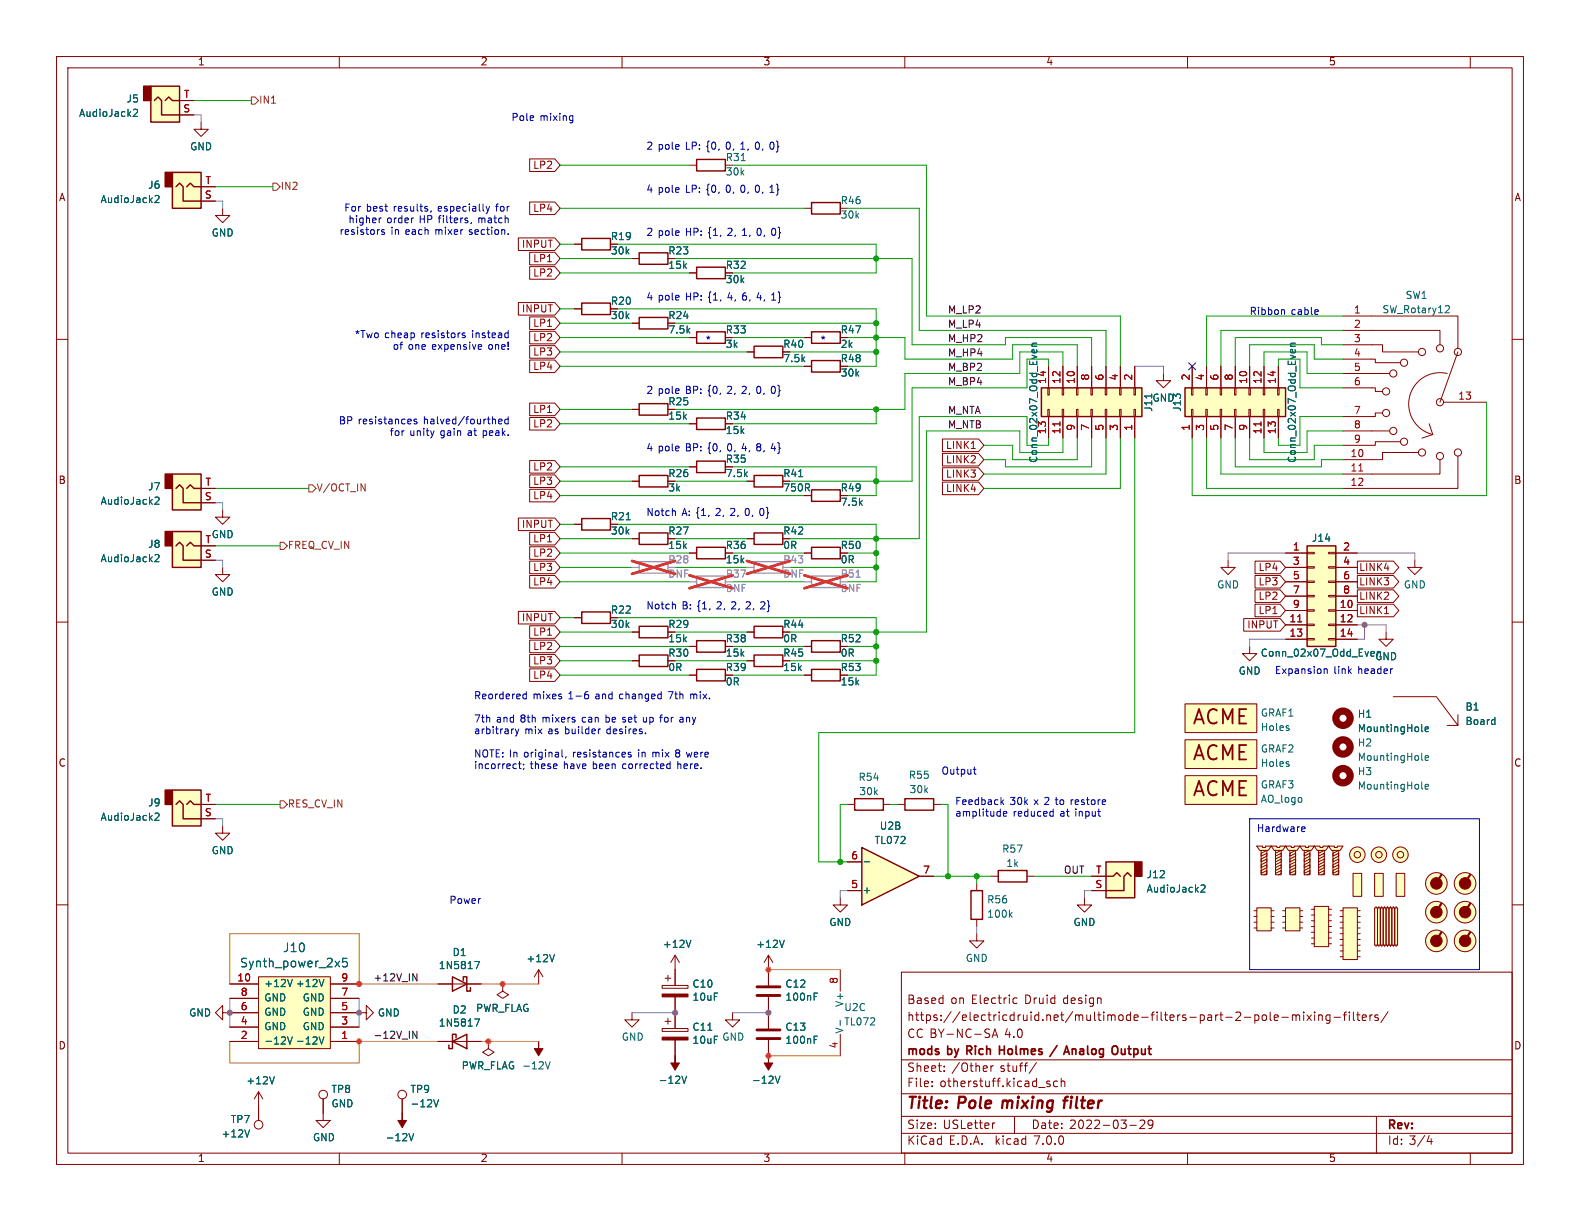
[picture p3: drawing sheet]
<svg xmlns="http://www.w3.org/2000/svg" width="279mm" height="216mm" viewBox="0 0 279 216" stroke-linecap="round" stroke-linejoin="round" font-family="sans-serif">
<defs><g id="words">
<g font-size="3.5" fill="#840000">
<text x="210.8" y="128.7">ACME</text>
<text x="210.8" y="135">ACME</text>
<text x="210.8" y="141.4">ACME</text>
</g>
<g font-size="2.8" fill="#840000">
<text x="160.4" y="196.7">Title:</text>
<text x="169.5" y="196.7">Pole</text>
<text x="177.9" y="196.7">mixing</text>
<text x="189.4" y="196.7">filter</text>
</g>
<g font-size="2.1" fill="#006464">
<text x="42.4" y="171.4">Synth_power_2x5</text>
<text x="50" y="168.7">J10</text>
</g>
<g font-size="2.1" fill="#840000">
<text x="160.4" y="177.8">Based</text>
<text x="168.1" y="177.8">on Electric</text>
<text x="181.3" y="177.8">Druid</text>
<text x="188.1" y="177.8">design</text>
<text x="160.4" y="183.8">CC BY-NC-SA</text>
<text x="160.4" y="180.8">https://electricdruid.net/multimode-filters-part-2-pole-mixing-filters/</text>
<text x="177.6" y="183.8">4.0</text>
<text x="160.4" y="189.8">Sheet:</text>
<text x="160.4" y="187">mods</text>
<text x="167.7" y="187">by Rich</text>
<text x="168.3" y="189.8">/Other</text>
<text x="176.9" y="189.8">stuff/</text>
<text x="177.7" y="187">Holmes</text>
<text x="187.3" y="187">/</text>
<text x="190.2" y="187">Analog</text>
<text x="199.1" y="187">Output</text>
<text x="160.4" y="192.5">File:</text>
<text x="166.2" y="192.5">otherstuff.kicad_sch</text>
<text x="160.4" y="202.7">KiCad</text>
<text x="160.4" y="199.9">Size:</text>
<text x="166.7" y="199.9">USLetter</text>
<text x="167.8" y="202.7">E.D.A.</text>
<text x="176.1" y="202.7">kicad</text>
<text x="182.4" y="199.9">Date:</text>
<text x="183" y="202.7">7.0.0</text>
<text x="189.1" y="199.9">2022-03-29</text>
<text x="245.4" y="200.1">Rev:</text>
<text x="245.4" y="202.7">Id: 3/4</text>
</g>
<g font-size="1.8" fill="#840000">
<text x="35" y="11.8">1</text>
<text x="85" y="11.8">2</text>
<text x="135" y="11.8">3</text>
<text x="185" y="11.8">4</text>
<text x="235" y="11.8">5</text>
<text x="10.4" y="35.8">A</text>
<text x="94.2" y="30.1">LP2</text>
<text x="267.8" y="35.8">A</text>
<text x="94.2" y="37.7">LP4</text>
<text x="92.2" y="44.1">INPUT</text>
<text x="94.2" y="46.6">LP1</text>
<text x="108" y="42.7">R19</text>
<text x="118.1" y="45.3">R23</text>
<text x="128.3" y="47.8">R32</text>
<text x="94.2" y="49.2">LP2</text>
<text x="92.2" y="55.5">INPUT</text>
<text x="94.2" y="58.1">LP1</text>
<text x="108" y="54.2">R20</text>
<text x="118.1" y="56.7">R24</text>
<text x="128.3" y="59.2">R33</text>
<text x="148.6" y="59.2">R47</text>
<text x="94.2" y="63.1">LP3</text>
<text x="94.2" y="60.6">LP2</text>
<text x="94.2" y="65.7">LP4</text>
<text x="138.4" y="61.8">R40</text>
<text x="148.6" y="64.3">R48</text>
<text x="118.1" y="71.9">R25</text>
<text x="94.2" y="75.8">LP2</text>
<text x="94.2" y="73.3">LP1</text>
<text x="128.3" y="74.5">R34</text>
<text x="94.2" y="83.5">LP2</text>
<text x="128.3" y="82.1">R35</text>
<text x="167.2" y="79.7">LINK1</text>
<text x="167.2" y="82.2">LINK2</text>
<text x="10.3" y="85.8">B</text>
<text x="94.2" y="86">LP3</text>
<text x="94.2" y="88.5">LP4</text>
<text x="118.1" y="84.6">R26</text>
<text x="138.4" y="84.6">R41</text>
<text x="148.6" y="87.2">R49</text>
<text x="167.2" y="84.7">LINK3</text>
<text x="167.2" y="87.3">LINK4</text>
<text x="267.7" y="85.8">B</text>
<text x="92.2" y="93.6">INPUT</text>
<text x="108" y="92.3">R21</text>
<text x="118.1" y="94.8">R27</text>
<text x="138.4" y="94.8">R42</text>
<text x="94.2" y="96.2">LP1</text>
<text x="94.2" y="98.7">LP2</text>
<text x="94.2" y="101.2">LP3</text>
<text x="128.3" y="97.3">R36</text>
<text x="148.6" y="97.3">R50</text>
<text x="222.4" y="101.2">LP4</text>
<text x="240.3" y="101.2">LINK4</text>
<text x="94.2" y="103.8">LP4</text>
<text x="222.4" y="106.3">LP2</text>
<text x="222.4" y="103.8">LP3</text>
<text x="240.3" y="103.8">LINK3</text>
<text x="240.3" y="106.3">LINK2</text>
<text x="92.2" y="110.1">INPUT</text>
<text x="94.2" y="112.7">LP1</text>
<text x="108" y="108.8">R22</text>
<text x="118.1" y="111.3">R29</text>
<text x="128.3" y="113.9">R38</text>
<text x="138.4" y="111.3">R44</text>
<text x="148.6" y="113.9">R52</text>
<text x="220.4" y="111.4">INPUT</text>
<text x="222.4" y="108.9">LP1</text>
<text x="240.3" y="108.9">LINK1</text>
<text x="94.2" y="117.8">LP3</text>
<text x="94.2" y="115.2">LP2</text>
<text x="118.1" y="116.4">R30</text>
<text x="128.3" y="118.9">R39</text>
<text x="138.4" y="116.4">R45</text>
<text x="148.6" y="118.9">R53</text>
<text x="94.2" y="120.3">LP4</text>
<text x="10.3" y="135.8">C</text>
<text x="267.7" y="135.8">C</text>
<text x="10.3" y="185.8">D</text>
<text x="267.7" y="185.8">D</text>
<text x="35" y="205.7">1</text>
<text x="85" y="205.7">2</text>
<text x="135" y="205.7">3</text>
<text x="185" y="205.7">4</text>
<text x="235" y="205.7">5</text>
</g>
<g font-size="1.8" fill="#a90000">
<text x="32.5" y="17.5">T</text>
<text x="32.4" y="20.1">S</text>
<text x="36.2" y="35.3">S</text>
<text x="36.3" y="32.8">T</text>
<text x="239.4" y="55.6">1</text>
<text x="239.4" y="58.2">2</text>
<text x="239.4" y="60.7">3</text>
<text x="239.4" y="63.2">4</text>
<text x="239.4" y="65.8">5</text>
<text x="185.2" y="67.9" transform="rotate(-90 185.2 67.9)">14</text>
<text x="187.7" y="67.9" transform="rotate(-90 187.7 67.9)">12</text>
<text x="190.2" y="67.9" transform="rotate(-90 190.2 67.9)">10</text>
<text x="192.8" y="67.3" transform="rotate(-90 192.8 67.3)">8</text>
<text x="195.3" y="67.3" transform="rotate(-90 195.3 67.3)">6</text>
<text x="197.9" y="67.3" transform="rotate(-90 197.9 67.3)">4</text>
<text x="200.4" y="67.3" transform="rotate(-90 200.4 67.3)">2</text>
<text x="210.6" y="67.3" transform="rotate(-90 210.6 67.3)">2</text>
<text x="213.1" y="67.3" transform="rotate(-90 213.1 67.3)">4</text>
<text x="215.6" y="67.3" transform="rotate(-90 215.6 67.3)">6</text>
<text x="218.2" y="67.3" transform="rotate(-90 218.2 67.3)">8</text>
<text x="220.7" y="67.9" transform="rotate(-90 220.7 67.9)">10</text>
<text x="223.3" y="67.9" transform="rotate(-90 223.3 67.9)">12</text>
<text x="225.8" y="67.9" transform="rotate(-90 225.8 67.9)">14</text>
<text x="239.4" y="68.3">6</text>
<text x="257.8" y="70.9">13</text>
<text x="185.2" y="76.8" transform="rotate(-90 185.2 76.8)">13</text>
<text x="187.7" y="76.8" transform="rotate(-90 187.7 76.8)">11</text>
<text x="190.2" y="76.2" transform="rotate(-90 190.2 76.2)">9</text>
<text x="192.8" y="76.2" transform="rotate(-90 192.8 76.2)">7</text>
<text x="195.3" y="76.2" transform="rotate(-90 195.3 76.2)">5</text>
<text x="197.9" y="76.2" transform="rotate(-90 197.9 76.2)">3</text>
<text x="200.4" y="76.2" transform="rotate(-90 200.4 76.2)">1</text>
<text x="210.6" y="76.2" transform="rotate(-90 210.6 76.2)">1</text>
<text x="213.1" y="76.2" transform="rotate(-90 213.1 76.2)">3</text>
<text x="215.6" y="76.2" transform="rotate(-90 215.6 76.2)">5</text>
<text x="218.2" y="76.2" transform="rotate(-90 218.2 76.2)">7</text>
<text x="220.7" y="76.2" transform="rotate(-90 220.7 76.2)">9</text>
<text x="223.3" y="76.8" transform="rotate(-90 223.3 76.8)">11</text>
<text x="225.8" y="76.8" transform="rotate(-90 225.8 76.8)">13</text>
<text x="239.4" y="73.4">7</text>
<text x="239.4" y="75.9">8</text>
<text x="238.8" y="81">10</text>
<text x="238.8" y="83.6">11</text>
<text x="239.4" y="78.5">9</text>
<text x="36.2" y="88.6">S</text>
<text x="36.3" y="86.1">T</text>
<text x="238.8" y="86.1">12</text>
<text x="36.2" y="98.8">S</text>
<text x="228.6" y="97.5">1</text>
<text x="228.6" y="100.1">3</text>
<text x="237.5" y="97.5">2</text>
<text x="237.5" y="100.1">4</text>
<text x="228.6" y="102.6">5</text>
<text x="228.6" y="105.2">7</text>
<text x="228.6" y="107.7">9</text>
<text x="236.9" y="107.7">10</text>
<text x="237.5" y="102.6">6</text>
<text x="237.5" y="105.2">8</text>
<text x="228" y="110.2">11</text>
<text x="228" y="112.8">13</text>
<text x="236.9" y="110.2">12</text>
<text x="236.9" y="112.8">14</text>
<text x="36.3" y="142">T</text>
<text x="36.2" y="144.5">S</text>
<text x="150.5" y="152.1">6</text>
<text x="163.2" y="154.7">7</text>
<text x="193.8" y="154.7">T</text>
<text x="150.5" y="157.2">5</text>
<text x="193.6" y="157.2">S</text>
<text x="41.9" y="173.7">10</text>
<text x="60.3" y="173.7">9</text>
<text x="42.5" y="178.8">6</text>
<text x="42.5" y="176.3">8</text>
<text x="60.3" y="178.8">5</text>
<text x="60.3" y="176.3">7</text>
<text x="148.3" y="174" transform="rotate(-90 148.3 174)">8</text>
<text x="42.5" y="183.9">2</text>
<text x="42.5" y="181.4">4</text>
<text x="60.3" y="183.9">1</text>
<text x="60.3" y="181.4">3</text>
<text x="148.3" y="185.5" transform="rotate(-90 148.3 185.5)">4</text>
</g>
<g font-size="1.8" fill="#006464">
<text x="13.9" y="20.9">AudioJack2</text>
<text x="22.3" y="18.4">J5</text>
<text x="33.6" y="26.9">GND</text>
<text x="128.3" y="28.8">R31</text>
<text x="26.1" y="33.6">J6</text>
<text x="128.3" y="31.3">30k</text>
<text x="17.7" y="36.2">AudioJack2</text>
<text x="148.6" y="36.4">R46</text>
<text x="148.6" y="38.9">30k</text>
<text x="37.4" y="42.1">GND</text>
<text x="108" y="45.3">30k</text>
<text x="118.1" y="47.8">15k</text>
<text x="128.3" y="50.4">30k</text>
<text x="248.5" y="53.1">SW1</text>
<text x="108" y="56.7">30k</text>
<text x="118.1" y="59.2">7.5k</text>
<text x="244.4" y="55.7">SW_Rotary12</text>
<text x="128.3" y="61.8">3k</text>
<text x="138.4" y="64.3">7.5k</text>
<text x="148.6" y="61.8">2k</text>
<text x="148.6" y="66.9">30k</text>
<text x="203.7" y="71.3">GND</text>
<text x="118.1" y="74.5">15k</text>
<text x="128.3" y="77">15k</text>
<text x="204" y="72.9" transform="rotate(-90 204 72.9)">J11</text>
<text x="209.1" y="72.9" transform="rotate(-90 209.1 72.9)">J13</text>
<text x="183.7" y="81.9" transform="rotate(-90 183.7 81.9)">Conn_02x07_Odd_Even</text>
<text x="229.4" y="81.9" transform="rotate(-90 229.4 81.9)">Conn_02x07_Odd_Even</text>
<text x="17.7" y="89.5">AudioJack2</text>
<text x="26.1" y="87">J7</text>
<text x="118.1" y="87.2">3k</text>
<text x="128.3" y="84.6">7.5k</text>
<text x="138.4" y="87.2">750R</text>
<text x="148.6" y="89.7">7.5k</text>
<text x="37.4" y="95.4">GND</text>
<text x="108" y="94.8">30k</text>
<text x="17.7" y="99.7">AudioJack2</text>
<text x="26.1" y="97.1">J8</text>
<text x="36.3" y="96.3">T</text>
<text x="118.1" y="97.3">15k</text>
<text x="128.3" y="99.9">15k</text>
<text x="138.4" y="97.3">0R</text>
<text x="148.6" y="99.9">0R</text>
<text x="231.9" y="96.1">J14</text>
<text x="37.4" y="105.6">GND</text>
<text x="215.2" y="104.3">GND</text>
<text x="248.2" y="104.3">GND</text>
<text x="108" y="111.3">30k</text>
<text x="118.1" y="113.9">15k</text>
<text x="138.4" y="113.9">0R</text>
<text x="118.1" y="118.9">0R</text>
<text x="128.3" y="116.4">15k</text>
<text x="138.4" y="118.9">15k</text>
<text x="148.6" y="116.4">0R</text>
<text x="219" y="119.6">GND</text>
<text x="222.9" y="116.4">Conn_02x07_Odd_Even</text>
<text x="243.1" y="117">GND</text>
<text x="128.3" y="121.5">0R</text>
<text x="148.6" y="121.5">15k</text>
<text x="259.1" y="125.9">B1</text>
<text x="222.9" y="127">GRAF1</text>
<text x="222.9" y="129.5">Holes</text>
<text x="240" y="127.2">H1</text>
<text x="240" y="129.7">MountingHole</text>
<text x="259.1" y="128.5">Board</text>
<text x="160.7" y="138">R55</text>
<text x="222.9" y="133.3">GRAF2</text>
<text x="222.9" y="135.9">Holes</text>
<text x="240" y="137.4">H3</text>
<text x="240" y="132.3">H2</text>
<text x="240" y="134.8">MountingHole</text>
<text x="26.1" y="142.9">J9</text>
<text x="151.8" y="138.3">R54</text>
<text x="151.9" y="140.9">30k</text>
<text x="160.8" y="140.5">30k</text>
<text x="222.9" y="139.7">GRAF3</text>
<text x="222.9" y="142.2">AO_logo</text>
<text x="240" y="139.9">MountingHole</text>
<text x="17.7" y="145.4">AudioJack2</text>
<text x="154.6" y="149.5">TL072</text>
<text x="155.5" y="147">U2B</text>
<text x="37.4" y="151.3">GND</text>
<text x="177.2" y="151">R57</text>
<text x="177.9" y="153.6">1k</text>
<text x="202.7" y="155.6">J12</text>
<text x="152.5" y="158.3">+</text>
<text x="174.5" y="160">R56</text>
<text x="202.7" y="158.1">AudioJack2</text>
<text x="117.2" y="167.9">+12V</text>
<text x="133.7" y="167.9">+12V</text>
<text x="146.6" y="164">GND</text>
<text x="174.5" y="162.5">100k</text>
<text x="189.8" y="164">GND</text>
<text x="77.5" y="171.6">1N5817</text>
<text x="80" y="169.3">D1</text>
<text x="93" y="170.4">+12V</text>
<text x="170.7" y="170.4">GND</text>
<text x="46.7" y="174.8">+12V</text>
<text x="46.7" y="179.9">GND</text>
<text x="46.7" y="177.4">GND</text>
<text x="52.2" y="174.8">+12V</text>
<text x="53.4" y="179.9">GND</text>
<text x="53.4" y="177.4">GND</text>
<text x="80" y="179.5">D2</text>
<text x="84.1" y="179.2">PWR_FLAG</text>
<text x="122.4" y="174.9">C10</text>
<text x="122.4" y="177.2">10uF</text>
<text x="138.8" y="174.9">C12</text>
<text x="138.8" y="177.2">100nF</text>
<text x="149.2" y="179.1">U2C</text>
<text x="149.4" y="178.2" transform="rotate(-90 149.4 178.2)">V+</text>
<text x="33.4" y="180">GND</text>
<text x="46.7" y="185">-12V</text>
<text x="46.7" y="182.4">GND</text>
<text x="52.2" y="185">-12V</text>
<text x="53.4" y="182.4">GND</text>
<text x="66.8" y="180">GND</text>
<text x="77.5" y="181.8">1N5817</text>
<text x="109.9" y="184.3">GND</text>
<text x="122.4" y="182.5">C11</text>
<text x="122.4" y="184.8">10uF</text>
<text x="127.7" y="184.3">GND</text>
<text x="138.8" y="182.5">C13</text>
<text x="138.8" y="184.8">100nF</text>
<text x="149.2" y="181.6">TL072</text>
<text x="149.4" y="182.8" transform="rotate(-90 149.4 182.8)">V-</text>
<text x="81.6" y="189.4">PWR_FLAG -12V</text>
<text x="81.6" y="189.4">PWR_FLAG</text>
<text x="116.4" y="191.9">-12V</text>
<text x="132.9" y="191.9">-12V</text>
<text x="43.5" y="192">+12V</text>
<text x="58.6" y="193.5">TP8</text>
<text x="58.6" y="196.1">GND</text>
<text x="72.5" y="193.5">TP9</text>
<text x="72.5" y="196.1">-12V</text>
<text x="39.1" y="201.4">+12V</text>
<text x="40.7" y="198.9">TP7</text>
<text x="55.3" y="202.1">GND</text>
<text x="68.1" y="202.1">-12V</text>
</g>
<g font-size="1.8" fill="#725600">
<text x="45.8" y="18.6">IN1</text>
<text x="49.6" y="33.8">IN2</text>
<text x="56" y="87.2">V/OCT_IN</text>
<text x="50.9" y="97.3">FREQ_CV_IN</text>
<text x="50.9" y="143.1">RES_CV_IN</text>
</g>
<g font-size="1.8" fill="#0000c2">
<text x="90.3" y="21.6">Pole</text>
<text x="95.4" y="21.6">mixing</text>
<text x="114.3" y="26.7">2 pole</text>
<text x="121.3" y="26.7">LP: {0,</text>
<text x="128.7" y="26.7">0, 1, 0, 0}</text>
<text x="114.3" y="34.3">4 pole</text>
<text x="121.3" y="34.3">LP: {0,</text>
<text x="128.7" y="34.3">0, 0, 0, 1}</text>
<text x="59.9" y="41.9">resistors</text>
<text x="60.7" y="37.8">For</text>
<text x="61.5" y="39.8">higher</text>
<text x="64.7" y="37.8">best</text>
<text x="68.3" y="39.8">order</text>
<text x="69" y="41.9">in</text>
<text x="69.5" y="37.8">results,</text>
<text x="71.7" y="41.9">each</text>
<text x="74.1" y="39.8">HP filters,</text>
<text x="77" y="41.9">mixer</text>
<text x="77.5" y="37.8">especially</text>
<text x="83.1" y="41.9">section.</text>
<text x="84.7" y="39.8">match</text>
<text x="87.9" y="37.8">for</text>
<text x="114.3" y="41.9">2 pole</text>
<text x="121.3" y="41.9">HP: {1,</text>
<text x="129" y="41.9">2, 1, 0, 0}</text>
<text x="114.3" y="53.3">4 pole</text>
<text x="121.3" y="53.3">HP: {1,</text>
<text x="129" y="53.3">4, 6, 4, 1}</text>
<text x="221" y="55.9">Ribbon</text>
<text x="228.3" y="55.9">cable</text>
<text x="62.6" y="60.2">*Two</text>
<text x="67.9" y="60.2">cheap</text>
<text x="69.3" y="62.2">of</text>
<text x="72.1" y="62.2">one</text>
<text x="74.4" y="60.2">resistors</text>
<text x="76.4" y="62.2">expensive</text>
<text x="83.5" y="60.2">instead</text>
<text x="86.4" y="62.2">one!</text>
<text x="124.6" y="61">*</text>
<text x="145" y="61">*</text>
<text x="114.3" y="69.8">2 pole</text>
<text x="121.3" y="69.8">BP: {0,</text>
<text x="128.9" y="69.8">2, 2, 0, 0}</text>
<text x="59.8" y="75.4">BP resistances</text>
<text x="68.8" y="77.5">for</text>
<text x="72.3" y="77.5">unity</text>
<text x="74.9" y="75.4">halved/fourthed</text>
<text x="77.8" y="77.5">gain</text>
<text x="82.8" y="77.5">at</text>
<text x="85.5" y="77.5">peak.</text>
<text x="114.3" y="80">4 pole</text>
<text x="121.3" y="80">BP: {0,</text>
<text x="128.9" y="80">0, 4, 8, 4}</text>
<text x="114.3" y="91.4">Notch</text>
<text x="120.6" y="91.4">A: {1,</text>
<text x="126.8" y="91.4">2, 2, 0, 0}</text>
<text x="114.3" y="107.9">Notch</text>
<text x="120.6" y="107.9">B: {1,</text>
<text x="126.9" y="107.9">2, 2, 2, 2}</text>
<text x="225.3" y="119.4">Expansion</text>
<text x="235.8" y="119.4">link</text>
<text x="240.1" y="119.4">header</text>
<text x="83.8" y="124">Reordered</text>
<text x="94.3" y="124">mixes</text>
<text x="100.6" y="124">1-6</text>
<text x="105.5" y="124">and</text>
<text x="109.8" y="124">changed</text>
<text x="118.6" y="124">7th</text>
<text x="122.6" y="124">mix.</text>
<text x="83.8" y="128.1">7th</text>
<text x="83.8" y="130.2">arbitrary</text>
<text x="87.8" y="128.1">and</text>
<text x="92.1" y="128.1">8th</text>
<text x="92.8" y="130.2">mix</text>
<text x="96.1" y="128.1">mixers</text>
<text x="97" y="130.2">as builder</text>
<text x="103.2" y="128.1">can</text>
<text x="107.5" y="128.1">be set</text>
<text x="107.6" y="130.2">desires.</text>
<text x="114.4" y="128.1">up for</text>
<text x="121.1" y="128.1">any</text>
<text x="83.8" y="134.3">NOTE: In original,</text>
<text x="83.8" y="136.4">incorrect;</text>
<text x="93.8" y="136.4">these</text>
<text x="99.7" y="136.4">have</text>
<text x="101.5" y="134.3">resistances</text>
<text x="105" y="136.4">been</text>
<text x="110.4" y="136.4">corrected</text>
<text x="113.1" y="134.3">in</text>
<text x="115.8" y="134.3">mix</text>
<text x="120" y="134.3">8 were</text>
<text x="120.2" y="136.4">here.</text>
<text x="166.4" y="137.2">Output</text>
<text x="168.9" y="142.7">Feedback</text>
<text x="178.6" y="142.7">30k</text>
<text x="183" y="142.7">x 2 to</text>
<text x="189.7" y="142.7">restore</text>
<text x="168.9" y="144.8">amplitude</text>
<text x="179.2" y="144.8">reduced</text>
<text x="187.6" y="144.8">at</text>
<text x="190.3" y="144.8">input</text>
<text x="222.2" y="147.3">Hardware</text>
<text x="79.3" y="160">Power</text>
</g>
<g font-size="1.8" fill="#0f0f0f">
<text x="167.6" y="58.2">M_LP4</text>
<text x="167.6" y="55.6">M_LP2</text>
<text x="167.6" y="63.2">M_HP4</text>
<text x="167.6" y="65.8">M_BP2</text>
<text x="167.6" y="60.7">M_HP2</text>
<text x="167.6" y="68.3">M_BP4</text>
<text x="167.6" y="73.4">M_NTA</text>
<text x="167.6" y="75.9">M_NTB</text>
<text x="188" y="154.7">OUT</text>
<text x="66" y="173.7">+12V_IN</text>
<text x="66" y="183.9">-12V_IN</text>
</g>
<g font-size="1.8" fill="#a1a1a1">
<text x="118.1" y="99.9">R28</text>
<text x="138.4" y="99.9">R43</text>
<text x="128.3" y="102.4">R37</text>
<text x="148.6" y="102.4">R51</text>
</g>
<g font-size="1.8" fill="#989898">
<text x="118.1" y="102.4">DNF</text>
<text x="128.3" y="105">DNF</text>
<text x="138.4" y="102.4">DNF</text>
<text x="148.6" y="105">DNF</text>
</g>
</g></defs>
<g fill="none" stroke="#840000" stroke-width=".18">
<path d="M10 10h259.4v195.9h-259.4zM12 12h255.4v191.9h-255.4zM60 10v2M110 10v2M160 10v2M210 10v2M260 10v2M39.4 36.8v1.3h1.2l-1.2 1.3-1.3-1.3h1.3M121.9 29.2h1.3M10 60h2M267.4 60h2M10 110h2"/>
<path d="M267.4 110h2M10 160h2M149.9 142.2h1.2M156.2 142.2h1.3M267.4 160h2M119.4 168.9v2.6M119.4 179.1v2.8M119.4 168.9l-.8 1.3M119.4 168.9l.7 1.3M129.5 179.1v1.2h1.3l-1.3 1.3-1.2-1.3h1.2M135.9 168.9l-.8 1.3M135.9 168.9v5.3"/>
<path d="M135.9 176.3v2.8M135.9 168.9l.8 1.3M159.4 171.9h108v32h-108zM179.3 177.4h.5M179.3 176.5h.5M221.9 179.5v1.5M221.9 179.5h.4l.3 .2v.5l-.1 .2h-.6M223.3 179.5h.4l.3 .2v.5l-.3 .3-.4-.1-.1-.2v-.5zM224.6 179v1.2l.2 .3M225.3 180l.7-.2v-.3h-.5l-.2 .2 .1 .7h.6M226.7 179.9h1.1M228.5 179.6l.5-.1 .2 .2"/>
<path d="M228.5 179.5v1M229.2 179.7l.2-.2h.4v1M229.2 179.7v.8M230.5 179v.1M230.5 179.5v1M231.1 179.5l.8 1M231.9 179.5l-.8 1M232.5 179v.1M232.5 179.5v1M233.2 179.6l.2-.1h.4v1M233.2 179.5v1M235.2 179.5h-.4l-.3 .2v.5l.1 .2h.6"/>
<path d="M235.2 179.5v1.2l-.3 .3-.4-.1M235.9 179.9h1.1M237.5 179.5h.6M238.1 179l-.3 .2v1.3M238.6 179v.1M238.6 179.5v1M239.3 179v1.2l.2 .3M239.9 179.5h.6M240.1 179v1.2l.4 .3M240.9 180l.7-.2-.1-.3h-.4l-.2 .2 .1 .7h.5M242.3 179.5v1M242.7 179.5h-.3l-.1 .2"/>
<path d="M243.7 179.5h-.4l-.2 .2 .1 .2 .5 .1v.4h-.6M245.5 178.9l-1.3 1.9M117.1 181.9h4.6v.5h-4.6zM117.6 180.6h1M118.1 180.1v1M119.4 183.9v2.8M159.4 197.4h108M159.4 193.4h108M159.4 187.4h108M164.8 192v.2M164.8 191.2v.2M167 189.3v.2"/>
<path d="M167 188.5v.2M175.2 188.5v1M175.4 183.5l.5-1.5 .5 1.5M175.6 183h.7M175.7 188.5h-.3l-.2 .2M175.9 198.6h-.2M179.4 197.4v3M183.3 187.9l-1.3 1.9M185.3 191.7h.4v.2l-.2 .3h-.3M185.3 191.2h.4M187 191.2h-.4l-.3 .2v.5l.1 .2h.6M187.7 191.3l.2-.1h.3l.1 1"/>
<path d="M187.7 190.7v1.5M199.8 199h1.1M201.6 198.2l.6-.1 .2 .1v.3l-.9 1.1h.9M203.9 198.7l-.3 .3-.4-.1-.2-.2 .2-.6h.4l.2 .1a.99 .99 0 0 1-.4 1.4h-.2M243.4 197.4v6.5M60 203.9v2M110 203.9v2M159.4 200.4h108M160 203.9v2M210 203.9v2M252.4 201.9h.9M253.1 201.4v1"/>
<path d="M260 203.9v2"/>
</g>
<path d="M188 194.6h.8M188.9 193.9l-.4 .1-.2 .2-.2 1.7" fill="none" stroke="#840000" stroke-width=".4"/>
<path d="M176.7 185v1.5M176.7 185.7h.9M186.9 184.9l-1.3 1.9M188.3 186h.7M188.6 185l.5 1.5M198.3 185.5v.7l.2 .3" fill="none" stroke="#840000" stroke-width=".3"/>
<path d="M123.2 28.2h5.1v2h-5.1zM151.1 141.2h5.1v2.1h-5.1z" fill="none" stroke="#840000" stroke-width=".25"/>
<g fill="#840000" stroke="#840000" stroke-width=".18">
<path d="M117.1 183.4h4.6v.5h-4.6z"/>
<path d="M135.9 186.7v1.3h.8l-.8 1.2-.8-1.2h.8z"/>
<path d="M119.4 186.7v1.3h.7l-.7 1.2-.8-1.2h.8z"/>
</g>
<path d="M122.2 166.3l-.4 1.2M138.7 166.3l-.4 1.2M144 175.6h.6M120.6 190.3l.4 1.3 .4-1.3M137.1 190.3l.4 1.3 .4-1.3" fill="none" stroke="#006464" stroke-width=".18"/>
<path d="M133.9 176h4M133.9 174.5h4" fill="none" stroke="#840000" stroke-width=".51"/>
<path d="M152.4 149.9l10.2 5-10.2 5.1z" fill="#ffffc2"/>
<g fill="none" stroke="#840000" stroke-width=".25">
<path d="M26.7 15.2h5v6.4h-5zM27.3 17.8l.6-.7 .7 .7v2.5h3.1M29.2 17.8l.6-.7 .7 .7h1.2M30.5 30.5h5.1v6.3h-5.1zM31.1 33l.6-.6 .7 .6v2.6h3.2M33 33l.7-.6 .6 .6h1.3M143.5 35.8h5.1v2h-5.1zM102.9 42.2h5v2h-5zM113 44.7h5.1v2h-5.1zM113 56.1h5.1v2.1h-5.1zM123.2 47.2h5.1v2.1h-5.1zM123.2 58.7h5.1v2h-5.1z"/>
<path d="M143.5 58.7h5.1v2h-5.1zM113 71.4h5.1v2h-5.1zM123.2 73.9h5.1v2h-5.1zM133.3 61.2h5.1v2h-5.1zM143.5 63.8h5.1v2h-5.1zM184.1 68.6h17.8v5.1h-17.8zM30.5 94h5.1v6.3h-5.1zM30.5 83.8h5.1v6.4h-5.1zM31.1 96.5l.6-.6 .7 .6v2.6h3.2M31.1 86.4l.6-.7 .7 .7v2.5h3.2M33 96.5l.7-.6 .6 .6h1.3M33 86.4l.7-.7 .6 .7h1.3"/>
<path d="M102.9 91.7h5v2h-5zM113 94.2h5.1v2.1h-5.1zM113 84.1h5.1v2h-5.1zM123.2 96.8h5.1v2h-5.1zM123.2 81.5h5.1v2.1h-5.1zM133.3 94.2h5.1v2.1h-5.1zM133.3 84.1h5.1v2h-5.1zM143.5 96.8h5.1v2h-5.1zM143.5 86.6h5.1v2h-5.1zM231.1 96.5h5.1v17.8h-5.1zM102.9 108.2h5v2h-5zM113 115.8h5.1v2.1h-5.1z"/>
<path d="M113 110.7h5.1v2.1h-5.1zM123.2 113.3h5.1v2h-5.1zM123.2 118.4h5.1v2h-5.1zM143.5 118.4h5.1v2h-5.1zM30.5 139.7h5.1v6.4h-5.1zM31.1 142.2l.6-.6 .7 .6v2.6h3.2M33 142.2l.7-.6 .6 .6h1.3M152.4 149.9l10.2 5-10.2 5.1zM160 141.2h5.1v2.1h-5.1zM171.7 157.5h2v5.1h-2zM176.5 153.9h5.1v2.1h-5.1zM195.6 152.4h5.1v6.4h-5.1z"/>
<path d="M195.6 154.9h1.2l.7-.6 .6 .6M200 154.9l-.6-.6-.6 .6v2.6h-3.2"/>
</g>
<g fill="none" stroke="#840000" stroke-width=".18">
<path d="M31.7 17.8h2.6M31.7 20.3h2.6M35.6 21.6v1.3h1.2l-1.2 1.2-1.3-1.2h1.3M35.6 35.6h2.5M35.6 33h2.5M142.2 36.8h1.3M101.6 43.2h1.3M111.8 45.7h1.2M111.8 57.2h1.2M121.9 59.7h1.3M121.9 48.3h1.3M142.2 59.7h1.3"/>
<path d="M237.5 55.9h20.3v5.7M237.5 58.4h17.1v2.6M111.8 72.4h1.2M121.9 74.9h1.3M132.1 62.2h1.2M142.2 64.8h1.3M185.3 72.4h.2v1.3h-.2zM185.3 68.6h.2v1.3h-.2zM185.4 64.8v3.8M185.4 73.7v3.8M187.8 72.4h.3v1.3h-.3zM187.8 68.6h.3v1.3h-.3z"/>
<path d="M188 64.8v3.8M188 73.7v3.8M190.4 72.4h.2v1.3h-.2zM190.4 68.6h.2v1.3h-.2zM190.5 64.8v3.8M190.5 73.7v3.8M192.9 72.4h.3v1.3h-.3zM192.9 68.6h.3v1.3h-.3zM193 64.8v3.8M193 73.7v3.8M195.5 72.4h.2v1.3h-.2zM195.5 68.6h.2v1.3h-.2z"/>
<path d="M195.6 64.8v3.8M195.6 73.7v3.8M198 72.4h.2v1.3h-.2zM198 68.6h.2v1.3h-.2zM198.1 64.8v3.8M198.1 73.7v3.8M200.5 72.4h.3v1.3h-.3zM200.5 68.6h.3v1.3h-.3zM200.7 64.8v3.8M200.7 73.7v3.8M205.7 66v1.3h1.3l-1.3 1.3-1.2-1.3h1.2M237.5 61h7v1.2h6.3"/>
<path d="M237.5 63.5h5.7v.6h4.4M237.5 68.6h5.7v.6h1.3M237.5 76.2h8.2M237.5 66h8.2M244.5 73h-1.3v.7h-5.7M247.6 78.1h-4.4v.6h-5.7M252.7 74.9l.7 1.9M253.4 76.8l-1.9 .7M255.3 71.1h7.6M255.9 66a5.5 5.5 0 0 0-6.6 4.2 5.5 5.5 0 0 0 4.1 6.6M257.8 62.2l-3.2 8.9M35.6 99.1h2.5"/>
<path d="M35.6 96.5h2.5M35.6 88.9h2.5M35.6 86.4h2.5M39.4 90.2v1.2h1.2l-1.2 1.3-1.3-1.3h1.3M101.6 92.7h1.3M111.8 95.3h1.2M111.8 85.1h1.2M121.9 97.8h1.3M121.9 82.6h1.3M132.1 95.3h1.2M132.1 85.1h1.2M142.2 97.8h1.3"/>
<path d="M142.2 87.6h1.3M217.2 99.1v1.2h-1.3l1.3 1.3 1.2-1.3h-1.2M227.3 97.8h3.8M231.1 97.7h1.3v.2h-1.3zM234.9 97.7h1.3v.2h-1.3zM236.2 97.8h3.8M250.8 80h-6.3v1.3h-7M254.6 81.3v2.5h-17.1M257.8 80.6v5.8h-20.3M39.4 100.3v1.3h1.2l-1.2 1.3-1.3-1.3h1.3M101.6 109.2h1.3M111.8 116.8h1.2"/>
<path d="M111.8 111.8h1.2M121.9 114.3h1.3M121.9 119.4h1.3M142.2 119.4h1.3M227.3 108h3.8M227.3 110.5h3.8M227.3 113h3.8M227.3 100.3h3.8M227.3 102.9h3.8M227.3 105.4h3.8M231.1 112.9h1.3v.3h-1.3zM231.1 110.4h1.3v.2h-1.3z"/>
<path d="M231.1 107.8h1.3v.3h-1.3zM231.1 105.3h1.3v.2h-1.3zM231.1 102.7h1.3v.3h-1.3zM231.1 100.2h1.3v.3h-1.3zM234.9 112.9h1.3v.3h-1.3zM234.9 110.4h1.3v.2h-1.3zM234.9 107.8h1.3v.3h-1.3zM234.9 105.3h1.3v.2h-1.3zM234.9 102.7h1.3v.3h-1.3zM234.9 100.2h1.3v.3h-1.3zM236.2 108h3.8M236.2 110.5h3.8"/>
<path d="M236.2 113h3.8M236.2 100.3h3.8M236.2 102.9h3.8M236.2 105.4h3.8M209.5 130.8h12.7v5.1h-12.7zM209.5 124.5h12.7v5h-12.7zM209.5 137.2h12.7v5h-12.7zM35.6 142.2h2.5M35.6 144.8h2.5M39.4 146.1v1.2h1.2l-1.2 1.3-1.3-1.3h1.3M148.6 158.8v1.2h1.3l-1.3 1.3-1.3-1.3h1.3M149.9 157.5h2.5"/>
<path d="M149.9 152.4h2.5M158.7 142.2h1.3M162.6 154.9h2.5M165.1 142.2h1.3M172.7 156.2v1.3M175.3 154.9h1.2M181.6 154.9h1.3M191.8 158.8v1.2h1.2l-1.2 1.3-1.3-1.3h1.3M193 157.5h2.6M193 154.9h2.6M88.9 174v1.3l-1 .6 1 .6 1-.6-1-.6M88.9 174h.1"/>
<path d="M95.2 171.5l-.7 1.2M95.2 171.5v2.5M95.2 171.5l.8 1.2M111.8 179.1v1.2h1.2l-1.2 1.3-1.3-1.3h1.3M117.1 174.2h4.6v.6h-4.6zM117.6 173h1M118.1 172.5v1M119.4 171.5v2.7M119.4 176.3v2.8M135.9 179.1v2.8M148.6 171.5v3.8M172.7 165.1v1.3h1.3l-1.3 1.2-1.3-1.2h1.3"/>
<path d="M172.7 162.6v1.2M226.8 164.1h.5M226.8 163.1h.5M226.8 162.1h.5M226.8 161h.5M227.3 160.5h2.6v4.1h-2.6zM229.9 164.1h.5M229.9 163.1h.5M229.9 162.1h.5M229.9 161h.5M45.7 195.6v2.5M57.1 196.9v1.2h1.3l-1.3 1.3-1.2-1.3h1.2"/>
<path d="M86.4 184.2v1.2l-1.1 .7 1.1 .6 1-.6-1-.7M86.4 184.2h.1M135.9 183.9v2.8M148.6 182.9v3.8"/>
<circle cx="245.1" cy="69.2" r=".63"/>
<circle cx="245.1" cy="73" r=".63"/>
<circle cx="246.4" cy="76.2" r=".63"/>
<circle cx="246.4" cy="66" r=".63"/>
<circle cx="248.3" cy="78.1" r=".63"/>
<circle cx="248.3" cy="64.1" r=".63"/>
<circle cx="251.5" cy="62.2" r=".63"/>
<circle cx="254.6" cy="61.6" r=".63"/>
<circle cx="254.6" cy="71.1" r=".63"/>
<circle cx="257.8" cy="62.2" r=".63"/>
<circle cx="251.5" cy="80" r=".63"/>
<circle cx="254.6" cy="80.6" r=".63"/>
<circle cx="257.8" cy="80" r=".63"/>
<circle cx="240" cy="151.1" r="1.37"/>
<circle cx="240" cy="151.1" r=".57"/>
<circle cx="243.8" cy="151.1" r="1.37"/>
<circle cx="243.8" cy="151.1" r=".57"/>
<circle cx="247.6" cy="151.1" r="1.37"/>
<circle cx="247.6" cy="151.1" r=".57"/>
<circle cx="254" cy="156.2" r="1.91"/>
<circle cx="259.1" cy="156.2" r="1.91"/>
<circle cx="254" cy="161.3" r="1.91"/>
<circle cx="254" cy="166.4" r="1.91"/>
<circle cx="259.1" cy="166.4" r="1.91"/>
<circle cx="259.1" cy="161.3" r="1.91"/>
<circle cx="45.7" cy="198.9" r=".76"/>
</g>
<g fill="none" stroke="#006464" stroke-width=".18">
<path d="M23.6 19.4l.5-.1 .2 .4-.8 .9h.8M27.4 34.7l.5-.1 .2 .3-.8 .9h.8M255.8 54l.4 .1 .1 .3-.8 .9h.8M182.5 62.2l.1-.4h.2l.1 .6M182.5 61.2h.8M183.3 61.8v.4M183.3 60.7h-.7l-.1 .4 .1 .1M27.4 88l.5-.1 .2 .4-.8 .9h.8M27.4 98.2l.5-.1 .2 .3-.8 .9h.8M243 115.5l-.6 .1M227.9 135.2v.3M227.9 128.8v.3"/>
<path d="M251.5 139.5h.1M251.5 134.4l.1 .1M251.5 129.3l.1 .1M252 134l.6-.1v-.2l-.4-.1-.2 .2 .1 .6h.5M252 139.1l.6-.1v-.3h-.4l-.2 .2 .1 .6h.5M252 128.9l.6-.1v-.2l-.4-.1-.2 .2 .1 .6h.5M27.4 143.9l.5-.1 .2 .3-.8 .9h.8M152.8 152.4h1M212.4 156.6l.5-.1 .2 .3-.8 .9h.8M98.1 168.8l-.5 1.3M178.6 161.7l.4 .5M179 161.3l-.5 .5"/>
<path d="M44.1 199.8l-.4 1.3M96.4 187.7l.5 1.3 .4-1.3M144 183.2h.6M148.6 180.4v1"/>
</g>
<g fill="#ffffc2" stroke="#ffffc2" stroke-width=".18">
<path d="M30.5 30.5h5.1v6.3h-5.1z"/>
<path d="M26.7 15.2h5v6.4h-5z"/>
<path d="M30.5 94h5.1v6.3h-5.1z"/>
<path d="M30.5 83.8h5.1v6.4h-5.1z"/>
<path d="M195.6 152.4h5.1v6.4h-5.1z"/>
<path d="M231.1 96.5h5.1v17.8h-5.1z"/>
<path d="M184.1 68.6h17.8v5.1h-17.8z"/>
<path d="M30.5 139.7h5.1v6.4h-5.1z"/>
<path d="M209.5 130.8h12.7v5.1h-12.7z"/>
<path d="M209.5 124.5h12.7v5h-12.7z"/>
<path d="M209.5 137.2h12.7v5h-12.7z"/>
<path d="M227.3 160.5h2.6v4.1h-2.6z"/>
<circle cx="254" cy="156.2" r="1.91"/>
<circle cx="254" cy="161.3" r="1.91"/>
<circle cx="259.1" cy="161.3" r="1.91"/>
<circle cx="254" cy="166.4" r="1.91"/>
<circle cx="259.1" cy="166.4" r="1.91"/>
<circle cx="259.1" cy="156.2" r="1.91"/>
<circle cx="240" cy="151.1" r="1.37"/>
<circle cx="243.8" cy="151.1" r="1.37"/>
<circle cx="247.6" cy="151.1" r="1.37"/>
</g>
<g fill="#840000" stroke="#840000" stroke-width=".25">
<path d="M29.2 30.5h1.3v2.5h-1.3z"/>
<path d="M25.4 15.2h1.3v2.6h-1.3z"/>
<path d="M29.2 94h1.3v2.5h-1.3z"/>
<path d="M29.2 83.8h1.3v2.6h-1.3z"/>
<path d="M200.7 152.4h1.2v2.5h-1.2z"/>
<path d="M29.2 139.7h1.3v2.5h-1.3z"/>
</g>
<path d="M133.9 183.6h4M133.9 182.1h4" fill="none" stroke="#840000" stroke-width=".51"/>
<g fill="#840000" stroke="#840000" stroke-width=".18">
<path d="M95.2 184.2v1.2h.8l-.8 1.3-.7-1.3h.7z"/>
<path d="M117.1 175.8h4.6v.5h-4.6z"/>
<circle cx="254" cy="156.2" r="1.02"/>
<circle cx="254" cy="161.3" r="1.02"/>
<circle cx="259.1" cy="161.3" r="1.02"/>
<circle cx="254" cy="166.4" r="1.02"/>
<circle cx="259.1" cy="166.4" r="1.02"/>
<circle cx="259.1" cy="156.2" r="1.02"/>
</g>
<path d="M187.4 74.6v.7M240.3 83.3h.7M229.5 110h.7" fill="none" stroke="#a90000" stroke-width=".18"/>
<path d="M113 99.3h5.1v2h-5.1zM133.3 99.3h5.1v2h-5.1zM123.2 101.9h5.1v2h-5.1z" fill="none" stroke="#a1a1a1" stroke-width=".25"/>
<path d="M111.8 100.3h1.2M121.9 102.9h1.3M132.1 100.3h1.2" fill="none" stroke="#a1a1a1" stroke-width=".18"/>
<path d="M111.8 99.2l7.6 2.3M119.4 99.2l-7.6 2.3M132.1 99.2l7.6 2.3M139.7 99.2l-7.6 2.3M121.9 101.7l7.6 2.3M129.5 101.7l-7.6 2.3" fill="none" stroke="#eb3a3d" stroke-width=".46"/>
<path d="M254.9 154.7l-.9 1.4M254.9 159.8l-.9 1.4M260 159.8l-.9 1.4M260 154.7l-.9 1.4M254.9 164.8l-.9 1.4M260 164.8l-.9 1.4" fill="none" stroke="#840000" stroke-width=".38"/>
<g fill="none" stroke="#840000" stroke-width="1.3">
<circle cx="237.5" cy="127" r="1.27"/>
<circle cx="237.5" cy="132.1" r="1.27"/>
<circle cx="237.5" cy="137.2" r="1.27"/>
</g>
<g fill="#ffffc2">
<path d="M223 150.4h1v4.3h-1z"/>
<path d="M222.2 149.6h1.1v.3h.5v-.3h1l-.5 .8h-1.5z"/>
</g>
<g fill="none" stroke="#840000" stroke-width=".18">
<path d="M246.4 123.2h7.6l3.8 5.1v-1.9M255.9 128.3h1.9M222.2 149.6h1.1v.3h.5v-.3h1l-.5 .8h-1.5zM223 150.4v4.3h1v-4.3l-1 .5v.5l1-.5v.5l-1 .5v.5l1-.5v.5l-1 .5v.5l1-.5v.5l-1 .5v.5l1-.5v.5l-.5 .3M239.3 154.4h1.5v4.1h-1.5zM243.1 154.4h1.5v4.1h-1.5zM246.9 154.4h1.5v4.1h-1.5zM40.6 174h5.1M40.6 179.1h5.1M40.6 176.5h5.1M45.7 172.7h12.7v12.7h-12.7zM58.4 174h5.1"/>
<path d="M58.4 179.1h5.1M58.4 176.5h5.1M231.9 166.9h.5M231.9 165.9h.5M231.9 164.8h.5M231.9 163.8h.5M231.9 162.8h.5M231.9 161.8h.5M231.9 160.8h.5M232.4 160.3h2.5v7.1h-2.5zM234.9 166.9h.6M234.9 165.9h.6"/>
<path d="M234.9 164.8h.6M234.9 163.8h.6M234.9 162.8h.6M234.9 161.8h.6M234.9 160.8h.6M237 169.2h.5M237 168.1h.5M237 167.1h.5M237 166.1h.5M237 165.1h.5M237 164.1h.5M237 163.1h.5"/>
<path d="M237 162.1h.5M237 161h.5M237.5 160.5h2.5v9.2h-2.5zM240 169.2h.5M240 168.1h.5M240 167.1h.5M240 166.1h.5M240 165.1h.5M240 164.1h.5M240 163.1h.5M240 162.1h.5M240 161h.5"/>
<path d="M243.1 160.5h.5v6.6h-.5zM243.3 160.3v.2M243.3 167.1v.3M243.6 160.5h.5v6.6h-.5zM243.8 160.3v.2M243.8 167.1v.3M244.1 160.5h.5v6.6h-.5zM244.3 160.3v.2M244.3 167.1v.3M244.6 160.5h.5v6.6h-.5zM244.9 160.3v.2M244.9 167.1v.3"/>
<path d="M245.1 160.5h.5v6.6h-.5zM245.4 160.3v.2M245.4 167.1v.3M245.6 160.5h.5v6.6h-.5zM245.9 160.3v.2M245.9 167.1v.3M246.1 160.5h.5v6.6h-.5zM246.4 160.3v.2M246.4 167.1v.3M246.6 160.5h.5v6.6h-.5zM246.9 160.3v.2M246.9 167.1v.3"/>
<path d="M40.6 184.2h5.1M40.6 181.6h5.1M58.4 184.2h5.1M58.4 181.6h5.1M71.1 194.3v2.6"/>
<circle cx="71.1" cy="193.5" r=".76"/>
</g>
<g fill="#ffffc2" stroke="#ffffc2" stroke-width=".18">
<path d="M246.9 154.4h1.5v4.1h-1.5z"/>
<path d="M243.1 160.5h.5v6.6h-.5z"/>
<path d="M243.6 160.5h.5v6.6h-.5z"/>
<path d="M244.1 160.5h.5v6.6h-.5z"/>
<path d="M244.6 160.5h.5v6.6h-.5z"/>
<path d="M245.1 160.5h.5v6.6h-.5z"/>
<path d="M245.6 160.5h.5v6.6h-.5z"/>
<path d="M246.1 160.5h.5v6.6h-.5z"/>
<path d="M246.6 160.5h.5v6.6h-.5z"/>
<path d="M243.1 154.4h1.5v4.1h-1.5z"/>
<path d="M239.3 154.4h1.5v4.1h-1.5z"/>
<path d="M237.5 160.5h2.5v9.2h-2.5z"/>
<path d="M45.7 172.7h12.7v12.7h-12.7z"/>
<path d="M232.4 160.3h2.5v7.1h-2.5z"/>
</g>
<path d="M71.1 196.9v1.2h.8l-.8 1.3-.7-1.3h.7z" fill="#840000" stroke="#840000" stroke-width=".18"/>
<path d="M264.2 127.3h.2M264.4 126.8v1.3M264.4 128l-.2 .1M51.7 173.2l-.4 1.3M57.3 173.2l-.4 1.3M59.3 170l.8 1M60.1 170l-.8 1M61.4 169.4h-.8v.8l.2-.2 .5 .1 .1 .2v.5l-.3 .2-.5-.2M50.8 183.3l.5 1.3 .4-1.3M56.4 183.3l.5 1.3 .4-1.3M76.7 194.4l.4 1.3 .4-1.3M72.3 200.4l.4 1.3 .5-1.3" fill="none" stroke="#006464" stroke-width=".18"/>
<g fill="#ffffc2">
<path d="M233.2 150.4h1v4.3h-1z"/>
<path d="M232.4 149.6h1v.3h.5v-.3h1l-.5 .8h-1.5z"/>
</g>
<path d="M232.4 149.6h1v.3h.5v-.3h1l-.5 .8h-1.5zM233.2 150.4v4.3h1v-4.3l-1 .5v.5l1-.5v.5l-1 .5v.5l1-.5v.5l-1 .5v.5l1-.5v.5l-1 .5v.5l1-.5v.5l-.5 .3M39.4 179.1v-1.3l-1.3 1.3 1.3 1.2v-1.2h1.2" fill="none" stroke="#840000" stroke-width=".18"/>
<g fill="#ffffc2">
<path d="M230.6 150.4h1v4.3h-1z"/>
<path d="M229.9 149.6h1v.3h.5v-.3h1l-.5 .8h-1.5z"/>
</g>
<path d="M229.9 149.6h1v.3h.5v-.3h1l-.5 .8h-1.5zM230.6 150.4v4.3h1v-4.3l-1 .5v.5l1-.5v.5l-1 .5v.5l1-.5v.5l-1 .5v.5l1-.5v.5l-1 .5v.5l1-.5v.5l-.5 .3M63.5 179.1h1.3v1.2l1.2-1.2-1.2-1.3v1.3M77.5 174h7.6M77.5 184.2h7.6" fill="none" stroke="#840000" stroke-width=".18"/>
<path d="M80 172.7l2.5 1.3-2.5 1.3zM81.9 173.4v-.7h.6v2.6h.7v-.7M80 184.2l2.5-1.3v2.5zM80.6 183.5v-.6h-.6v2.5h-.6v-.6" fill="none" stroke="#840000" stroke-width=".25"/>
<path d="M83.9 170h.9l-.6 1.3M83.9 180.2h.9l-.6 1.2" fill="none" stroke="#006464" stroke-width=".18"/>
<g fill="#ffffc2">
<path d="M235.7 150.4h1v4.3h-1z"/>
<path d="M234.9 149.6h1.1v.3h.5v-.3h1l-.5 .8h-1.5z"/>
</g>
<g fill="none" stroke="#840000" stroke-width=".18">
<path d="M234.9 149.6h1.1v.3h.5v-.3h1l-.5 .8h-1.5zM235.7 150.4v4.3h1v-4.3l-1 .5v.5l1-.5v.5l-1 .5v.5l1-.5v.5l-1 .5v.5l1-.5v.5l-1 .5v.5l1-.5v.5l-.5 .3M45.7 193l-.7 1.3M45.7 193v2.6M45.7 193l.8 1.3M57.1 194.3v2.6"/>
<circle cx="57.1" cy="193.5" r=".76"/>
</g>
<path d="M48.5 190.4l-.4 1.3" fill="none" stroke="#006464" stroke-width=".18"/>
<g fill="#ffffc2">
<path d="M225.6 150.4h1v4.3h-1z"/>
<path d="M224.8 149.6h1v.3h.5v-.3h1l-.5 .8h-1.5z"/>
</g>
<g fill="none" stroke="#840000" stroke-width=".18">
<path d="M101.6 54.6h1.3M210.7 72.4h.2v1.3h-.2zM210.7 68.6h.2v1.3h-.2zM210.8 64.8v3.8M210.8 73.7v3.8M213.2 72.4h.3v1.3h-.3zM213.2 68.6h.3v1.3h-.3zM213.4 64.8v3.8M213.4 73.7v3.8M215.8 72.4h.2v1.3h-.2zM215.8 68.6h.2v1.3h-.2zM215.9 64.8v3.8"/>
<path d="M215.9 73.7v3.8M218.3 72.4h.3v1.3h-.3zM218.3 68.6h.3v1.3h-.3zM218.4 64.8v3.8M218.4 73.7v3.8M220.9 72.4h.2v1.3h-.2zM220.9 68.6h.2v1.3h-.2zM221 64.8v3.8M221 73.7v3.8M223.4 72.4h.2v1.3h-.2zM223.4 68.6h.2v1.3h-.2zM223.5 64.8v3.8"/>
<path d="M223.5 73.7v3.8M225.9 72.4h.3v1.3h-.3zM225.9 68.6h.3v1.3h-.3zM226.1 64.8v3.8M226.1 73.7v3.8M250.2 99.1v1.2h1.3l-1.3 1.3-1.3-1.3h1.3M132.1 111.8h1.2M132.1 116.8h1.2M142.2 114.3h1.3M221 114.3v1.3h-1.3l1.3 1.2 1.2-1.2h-1.2M245.1 111.8v1.2h1.3l-1.3 1.3-1.3-1.3h1.3M224.8 149.6h1v.3h.5v-.3h1l-.5 .8h-1.5z"/>
<path d="M225.6 150.4v4.3h1v-4.3l-1 .5v.5l1-.5v.5l-1 .5v.5l1-.5v.5l-1 .5v.5l1-.5v.5l-1 .5v.5l1-.5v.5l-.5 .3M221.7 164.1h.5M221.7 163.1h.5M221.7 162.1h.5M221.7 161h.5M222.2 160.5h2.6v4.1h-2.6zM224.8 164.1h.5M224.8 163.1h.5M224.8 162.1h.5M224.8 161h.5"/>
</g>
<g fill="#ffffc2" stroke="#ffffc2" stroke-width=".18">
<path d="M222.2 160.5h2.6v4.1h-2.6z"/>
<path d="M209.5 68.6h17.8v5.1h-17.8z"/>
</g>
<path d="M143.5 101.9h5.1v2h-5.1z" fill="none" stroke="#a1a1a1" stroke-width=".25"/>
<path d="M142.2 102.9h1.3" fill="none" stroke="#a1a1a1" stroke-width=".18"/>
<path d="M142.2 101.7l7.7 2.3M149.9 101.7l-7.7 2.3" fill="none" stroke="#eb3a3d" stroke-width=".46"/>
<path d="M102.9 53.6h5v2h-5zM209.5 68.6h17.8v5.1h-17.8zM133.3 110.7h5.1v2.1h-5.1zM133.3 115.8h5.1v2.1h-5.1zM143.5 113.3h5.1v2h-5.1z" fill="none" stroke="#840000" stroke-width=".25"/>
<path d="M223 74.6v.7" fill="none" stroke="#a90000" stroke-width=".18"/>
<path d="M228.2 62.2l.1-.4h.2l.1 .6M228.2 61.2h.9M229 61.8l.1 .4M229.1 60.7h-.8l-.1 .4 .1 .1" fill="none" stroke="#006464" stroke-width=".18"/>
<g fill="#ffffc2">
<path d="M228.1 150.4h1v4.3h-1z"/>
<path d="M227.3 149.6h1v.3h.6v-.3h1l-.5 .8h-1.6z"/>
</g>
<g fill="none" stroke="#840000" stroke-width=".18">
<path d="M31.7 17.8h2.6M31.7 20.3h2.6M35.6 35.6h2.5M35.6 33h2.5M93.7 35.7h4.4l1 1.1-1 1.1h-4.4zM93.7 28.1h4.4l1 1.1-1 1.1h-4.4zM91.7 53.5h6.4l1 1.1-1 1.1h-6.4zM91.7 42.1h6.4l1 1.1-1 1.1h-6.4zM93.7 47.1h4.4l1 1.2-1 1.1h-4.4zM93.7 44.6h4.4l1 1.1-1 1.1h-4.4zM93.7 56h4.4l1 1.2-1 1.1h-4.4zM93.7 58.6h4.4l1 1.1-1 1.1h-4.4z"/>
<path d="M101.6 54.6h1.3M101.6 43.2h1.3M111.8 45.7h1.2M111.8 57.2h1.2M121.9 48.3h1.3M121.9 59.7h1.3M142.2 59.7h1.3M93.7 61.1h4.4l1 1.1-1 1.1h-4.4zM93.7 73.8h4.4l1 1.1-1 1.1h-4.4zM93.7 71.3h4.4l1 1.1-1 1.1h-4.4zM93.7 63.7h4.4l1 1.1-1 1.1h-4.4zM111.8 72.4h1.2"/>
<path d="M121.9 74.9h1.3M132.1 62.2h1.2M142.2 64.8h1.3M166.7 77.6h6.3l1 1.1-1 1.2h-6.3zM171.8 79.3h.7M185.4 64.8v3.8M185.4 73.7v3.8M188 64.8v3.8M188 73.7v3.8M190.5 64.8v3.8M190.5 73.7v3.8M193 64.8v3.8"/>
<path d="M193 73.7v3.8M195.6 64.8v3.8M195.6 73.7v3.8M198.1 64.8v3.8M198.1 73.7v3.8M200.7 64.8v3.8M200.7 73.7v3.8M210.8 64.8v3.8M210.8 73.7v3.8M213.4 64.8v3.8M213.4 73.7v3.8M215.9 64.8v3.8"/>
<path d="M215.9 73.7v3.8M218.4 64.8v3.8M218.4 73.7v3.8M221 64.8v3.8M221 73.7v3.8M223.5 64.8v3.8M223.5 73.7v3.8M226.1 64.8v3.8M226.1 73.7v3.8M35.6 99.1h2.5M35.6 96.5h2.5M35.6 88.9h2.5"/>
<path d="M35.6 86.4h2.5M91.7 91.6h6.4l1 1.1-1 1.1h-6.4zM93.7 84h4.4l1 1.1-1 1.1h-4.4zM93.7 94.1h4.4l1 1.2-1 1.1h-4.4zM93.7 96.7h4.4l1 1.1-1 1.1h-4.4zM93.7 86.5h4.4l1 1.1-1 1.1h-4.4zM93.7 99.2h4.4l1 1.1-1 1.1h-4.4zM93.7 81.4h4.4l1 1.2-1 1.1h-4.4zM101.6 92.7h1.3M111.8 85.1h1.2M111.8 95.3h1.2M121.9 82.6h1.3"/>
<path d="M121.9 97.8h1.3M132.1 85.1h1.2M132.1 95.3h1.2M142.2 97.8h1.3M142.2 87.6h1.3M166.7 82.7h6.3l1 1.1-1 1.1h-6.3zM166.7 80.2h6.3l1 1.1-1 1.1h-6.3zM166.7 85.2h6.3l1 1.2-1 1.1h-6.3zM221.9 99.2h4.5l.9 1.1-.9 1.1h-4.5zM227.3 97.8h3.8M236.2 97.8h3.8M240 99.2h6.4l1 1.1-1 1.1h-6.4z"/>
<path d="M91.7 108.1h6.4l1 1.1-1 1.1h-6.4zM93.7 101.8h4.4l1 1.1-1 1.1h-4.4zM93.7 110.6h4.4l1 1.2-1 1.1h-4.4zM93.7 118.3h4.4l1 1.1-1 1.1h-4.4zM93.7 115.7h4.4l1 1.1-1 1.2h-4.4zM93.7 113.2h4.4l1 1.1-1 1.1h-4.4zM101.6 109.2h1.3M111.8 116.8h1.2M111.8 111.8h1.2M121.9 119.4h1.3M121.9 114.3h1.3M132.1 116.8h1.2"/>
<path d="M132.1 111.8h1.2M142.2 119.4h1.3M142.2 114.3h1.3M219.9 109.4h6.5l.9 1.1-.9 1.1h-6.5zM221.9 104.3h4.5l.9 1.1-.9 1.1h-4.5zM221.9 106.8h4.5l.9 1.2-.9 1.1h-4.5zM221.9 101.8h4.5l.9 1.1-.9 1.1h-4.5zM227.3 108h3.8M227.3 110.5h3.8M227.3 113h3.8M227.3 100.3h3.8M227.3 102.9h3.8"/>
<path d="M227.3 105.4h3.8M236.2 108h3.8M236.2 110.5h3.8M236.2 113h3.8M236.2 100.3h3.8M236.2 102.9h3.8M236.2 105.4h3.8M240 101.8h6.4l1 1.1-1 1.1h-6.4zM240 104.3h6.4l1 1.1-1 1.1h-6.4zM240 106.8h6.4l1 1.2-1 1.1h-6.4zM244.8 108.5h.7M35.6 144.8h2.5"/>
<path d="M35.6 142.2h2.5M149.9 157.5h2.5M149.9 152.4h2.5M162.6 154.9h2.5M193 157.5h2.6M193 154.9h2.6M227.3 149.6h1v.3h.6v-.3h1l-.5 .8h-1.6zM228.1 150.4v4.3h1v-4.3l-1 .5v.5l1-.5v.5l-1 .5v.5l1-.5v.5l-1 .5v.5l1-.5v.5l-1 .5v.5l1-.5v.5l-.5 .3M40.6 174h5.1M40.6 179.1h5.1M40.6 176.5h5.1M58.4 174h5.1"/>
<path d="M58.4 179.1h5.1M58.4 176.5h5.1M77.5 174h2.5M82.5 174h2.6M88.9 174h.1M119.4 171.5v2.7M119.4 176.3v5.6M135.9 171.5v2.7M135.9 176.3v5.6M40.6 184.2h5.1M40.6 181.6h5.1M45.7 195.6v2.5"/>
<path d="M57.1 194.3v2.6M58.4 184.2h5.1M58.4 181.6h5.1M71.1 194.3v2.6M77.5 184.2h2.5M82.5 184.2h2.6M86.4 184.2h.1M119.4 183.9v2.8M135.9 183.9v2.8"/>
</g>
<path d="M44.4 17.1h.7l.6 .7-.6 .6h-.7zM48.3 32.4h.6l.6 .6-.6 .7h-.6zM49.5 95.9h.7l.6 .6-.6 .7h-.7zM54.6 85.7h.6l.7 .7-.7 .6h-.6zM49.5 141.6h.7l.6 .6-.6 .7h-.7z" fill="none" stroke="#725600" stroke-width=".18"/>
<path d="M73 172.2l.7 1.3v-1.3M73 182.3l.7 1.3v-1.3" fill="none" stroke="#0f0f0f" stroke-width=".18"/>
<g fill="none" stroke="#0000c2" stroke-width=".18">
<path d="M67 38.5v.9M67.4 38.5l-.4 .3M76.2 37.3l-.1 .2M83.4 39.3l-.2 .3M86 36.5l.3 .8M86.3 37.3l-.3 .5M86.6 36.5l-.3 .8M100.9 20.5h.4M101.3 20.5v1l-.1 .2h-.3M101.3 21.3h-.4M68 40.7l-.4-.1-.1 .2v.2l.5 .1v.3h-.5M73.2 59v.6"/>
<path d="M82.2 58.9h-.3l-.2 .1 .1 .2 .4 .2v.3h-.5M89.7 58.9h.2M89.9 41.3v.2M89.9 58.4v1.3M89.9 59.7h-.2M227 54.8l.1 .1v.7M73.7 74.2l-.3-.1-.2 .2 .1 .2 .4 .1v.3h-.5M76.8 76.2l-.3 .8M84.8 60.9l.3 .1 .1 .2-.6 .1M85.1 61.7l-.3 .1M87.6 74.2v.8M88.2 74.5l.6-.1-.1-.2-.3-.1-.2 .2v.6h.5"/>
<path d="M89.9 74.2l-.4-.1-.2 .3 .1 .5h.5M89.9 73.7v1.3M119.4 90.4v.8M119.4 106.9v.8M234.2 118.3v.8M234.2 118.4l.1-.1h.3l.1 .8M246.1 118.3h.2M91.1 128.9l.3 .8M91.4 129.7l-.3 .5M91.7 128.9l-.3 .8M91.9 134.6v1.1l.3 .2M92.6 123.5h.5"/>
<path d="M92.6 122.8h.5M92.6 135.9l-.1 .2M93.1 122.3v1.3M99.4 133.7l.2 .2M100.1 133.8l-.1 .2M103.6 122.8h.4l.1 .2-.1 .4-.4 .2M104 122.3l-.4 .1M106.2 128.9l-.3 .1M111.6 133.1l-.3-.1-.2 .2v.2l.5 .1v.3h-.5M113.8 126.8v.7l.1 .2M118.1 135.1h.4M118.5 135.9h-.4"/>
<path d="M118.5 134.6v1.3M120.2 127.5l.2 .2h.3M120.6 126.8l-.3 .1M120.7 127.2h-.3l-.2 .2M172.1 136h.5M172.3 135.6v1.1l.3 .2M84.8 158.9h.2M177.1 141.8l.4 .5M177.4 143.9l.6-.1v-.3h-.4l-.2 .2 .1 .6h.5M177.5 141.4l-.5 .5M185.9 143.5h.3M186.2 144.3h-.3"/>
<path d="M186.2 143.1v1.2M221 144.8h40.6v26.7h-40.6zM230.4 146.2l.3 .1 .1 .2-.6 .1M230.7 147h-.3"/>
</g>
<g fill="none" stroke="#009600" stroke-width=".18">
<path d="M34.3 17.8h10.1M38.1 33h10.2M99.1 29.2h22.8M99.1 36.8h43.1M129.5 29.2h34.3v26.7h34.3v8.9M149.9 36.8h12.7v21.6h33v6.4M99.1 59.7h22.8M99.1 43.2h2.5M99.1 45.7h12.7M99.1 54.6h2.5M99.1 57.2h12.7M99.1 48.3h22.8"/>
<path d="M109.2 43.2h45.7v5.1h-25.4M109.2 54.6h45.7v10.2h-5M119.4 45.7h41.9v15.3h16.5v-1.3h15.2v5.1M119.4 57.2h35.5M129.5 59.7h12.7M149.9 59.7h10.1v3.8h19.1v-2.5h11.4v3.8M237.5 55.9h-24.1v8.9M237.5 58.4h-21.6v6.4M99.1 62.2h33M99.1 64.8h43.1M99.1 74.9h22.8M99.1 72.4h12.7"/>
<path d="M139.7 62.2h15.2M154.9 72.4v2.5h-25.4M185.4 77.5v1.2h-3.8v-5h-19v21.6h-22.9M185.4 64.8v-1.3h-3.8v5.1h-20.3v16.5h-21.6M188 77.5v2.5h-7.7v-3.8h-16.5v35.6h-24.1M188 64.8v-2.6h-7.7v3.8h-20.3v6.4h-40.6M190.5 77.5v3.8h-11.4v-2.6h-5.1M193 77.5v5.1h-15.2v-1.3h-3.8M195.6 77.5v6.3h-21.6M198.1 77.5v8.9h-24.1M200.7 77.5v52h-55.9v22.9h5.1M213.4 77.5v8.9h24.1"/>
<path d="M215.9 77.5v6.3h21.6M218.4 77.5v5.1h15.3v-1.3h3.8M221 77.5v3.8h11.4v-2.6h5.1M223.5 64.8v-2.6h7.6v3.8h6.4M226.1 64.8v-1.3h3.8v5.1h7.6M237.5 76.2h-6.4v3.8h-7.6v-2.5M237.5 73.7h-7.6v5h-3.8v-1.2M237.5 63.5h-5.1v-2.5h-11.4v3.8M237.5 61h-3.8v-1.3h-15.3v5.1M262.9 71.1v16.5h-52.1v-10.1M38.1 86.4h16.5M38.1 96.5h11.4"/>
<path d="M99.1 87.6h43.1M99.1 82.6h22.8M99.1 85.1h12.7M99.1 97.8h22.8M99.1 95.3h12.7M99.1 92.7h2.5M109.2 92.7h45.7v10.2h-5M119.4 85.1h12.7M119.4 95.3h12.7M129.5 82.6h25.4v5h-5M129.5 97.8h12.7M149.9 97.8h5"/>
<path d="M99.1 102.9h22.8M99.1 111.8h12.7M99.1 114.3h22.8M99.1 119.4h22.8M99.1 116.8h12.7M99.1 100.3h12.7M99.1 109.2h2.5M109.2 109.2h45.7v10.2h-5M119.4 111.8h12.7M119.4 116.8h12.7M119.4 100.3h12.7M129.5 102.9h12.7"/>
<path d="M129.5 114.3h12.7M129.5 119.4h12.7M139.7 116.8h15.2M139.7 100.3h15.2M149.9 114.3h5M38.1 142.2h11.4M149.9 142.2h-1.3v10.2M157.5 142.2h1.2M165.1 154.9h10.2M166.4 142.2h1.2v12.7M172.7 154.9v1.3M182.9 154.9h10.1"/>
</g>
<g fill="none" stroke="#848484" stroke-width=".18">
<path d="M34.3 20.3h1.3v1.3M38.1 35.6h1.3v1.2M200.7 64.8h5v1.2M38.1 88.9h1.3v1.3M38.1 99.1h1.3v1.2M227.3 97.8h-10.1v1.3M240 97.8h10.2v1.3M227.3 113h-6.3v1.3M240 110.5h5.1v1.3M241.3 110.5v2.5h-1.3M38.1 144.8h1.3v1.3M149.9 157.5h-1.3v1.3"/>
<path d="M193 157.5h-1.2v1.3M40.6 176.5v5.1M63.5 176.5v5.1M111.8 179.1h7.6M129.5 179.1h6.4M172.7 163.8v1.3"/>
</g>
<path d="M40.6 174v-8.9h22.9v8.9h14M85.1 174h10.1M135.9 171.5h12.7M40.6 184.2v3.8h22.9v-3.8h14M85.1 184.2h10.1M135.9 186.7h12.7" fill="none" stroke="#dd8500" stroke-width=".18"/>
<path d="M210.2 64.2l1.2 1.2M211.4 64.2l-1.2 1.2" fill="none" stroke="#000084" stroke-width=".18"/>
<g fill="none" stroke="#006464" stroke-width=".18">
<path d="M23.6 19.4l.5-.1 .2 .4-.8 .9h.8M27.4 34.7l.5-.1 .2 .3-.8 .9h.8M182.5 62.2l.1-.4h.2l.1 .6M182.5 61.2h.8M183.3 61.8v.4M183.3 60.7h-.7l-.1 .4 .1 .1M228.2 62.2l.1-.4h.2l.1 .6M228.2 61.2h.9M229 61.8l.1 .4M229.1 60.7h-.8l-.1 .4 .1 .1M27.4 88l.5-.1 .2 .4-.8 .9h.8M27.4 98.2l.5-.1 .2 .3-.8 .9h.8"/>
<path d="M243 115.5l-.6 .1M251.5 129.3l.1 .1M252 128.9l.6-.1v-.2l-.4-.1-.2 .2 .1 .6h.5M264.2 127.3h.2M264.4 126.8v1.3M264.4 128l-.2 .1M27.4 143.9l.5-.1 .2 .3-.8 .9h.8M152.8 152.4h1M212.4 156.6l.5-.1 .2 .3-.8 .9h.8M51.7 173.2l-.4 1.3M57.3 173.2l-.4 1.3M59.3 170l.8 1"/>
<path d="M60.1 170l-.8 1M61.4 169.4h-.8v.8l.2-.2 .5 .1 .1 .2v.5l-.3 .2-.5-.2M83.9 170h.9l-.6 1.3M98.1 168.8l-.5 1.3M122.2 166.3l-.4 1.2M138.7 166.3l-.4 1.2M144 175.6h.6M44.1 199.8l-.4 1.3M48.5 190.4l-.4 1.3M50.8 183.3l.5 1.3 .4-1.3M56.4 183.3l.5 1.3 .4-1.3M76.7 194.4l.4 1.3 .4-1.3"/>
<path d="M83.9 180.2h.9l-.6 1.2M120.6 190.3l.4 1.3 .4-1.3M137.1 190.3l.4 1.3 .4-1.3M144 183.2h.6M72.3 200.4l.4 1.3 .5-1.3"/>
</g>
<path d="M111.8 100.3h1.2M121.9 102.9h1.3M132.1 100.3h1.2M142.2 102.9h1.3" fill="none" stroke="#a1a1a1" stroke-width=".18"/>
<path d="M111.8 99.2l7.6 2.3M119.4 99.2l-7.6 2.3M132.1 99.2l7.6 2.3M139.7 99.2l-7.6 2.3M121.9 101.7l7.6 2.3M129.5 101.7l-7.6 2.3M142.2 101.7l7.7 2.3M149.9 101.7l-7.7 2.3" fill="none" stroke="#eb3a3d" stroke-width=".46"/>
<path d="M187.4 74.6v.7M223 74.6v.7M229.5 110h.7" fill="none" stroke="#a90000" stroke-width=".18"/>
<g fill="#848484" stroke="#848484" stroke-width=".18">
<circle cx="63.5" cy="179.1" r=".46"/>
<circle cx="40.6" cy="179.1" r=".46"/>
<circle cx="119.4" cy="179.1" r=".46"/>
<circle cx="135.9" cy="179.1" r=".46"/>
<circle cx="241.3" cy="110.5" r=".46"/>
</g>
<g fill="#dd8500" stroke="#dd8500" stroke-width=".18">
<circle cx="63.5" cy="184.2" r=".46"/>
<circle cx="63.5" cy="174" r=".46"/>
<circle cx="86.4" cy="184.2" r=".46"/>
<circle cx="88.9" cy="174" r=".46"/>
<circle cx="135.9" cy="171.5" r=".46"/>
<circle cx="135.9" cy="186.7" r=".46"/>
</g>
<g fill="#009600" stroke="#009600" stroke-width=".18">
<circle cx="154.9" cy="62.2" r=".46"/>
<circle cx="154.9" cy="57.2" r=".46"/>
<circle cx="154.9" cy="59.7" r=".46"/>
<circle cx="154.9" cy="85.1" r=".46"/>
<circle cx="154.9" cy="72.4" r=".46"/>
<circle cx="154.9" cy="45.7" r=".46"/>
<circle cx="148.6" cy="152.4" r=".46"/>
<circle cx="167.6" cy="154.9" r=".46"/>
<circle cx="154.9" cy="95.3" r=".46"/>
<circle cx="154.9" cy="100.3" r=".46"/>
<circle cx="154.9" cy="97.8" r=".46"/>
<circle cx="154.9" cy="111.8" r=".46"/>
<circle cx="154.9" cy="116.8" r=".46"/>
<circle cx="154.9" cy="114.3" r=".46"/>
<circle cx="172.7" cy="154.9" r=".46"/>
</g>
<use href="#words"/>
</svg>
